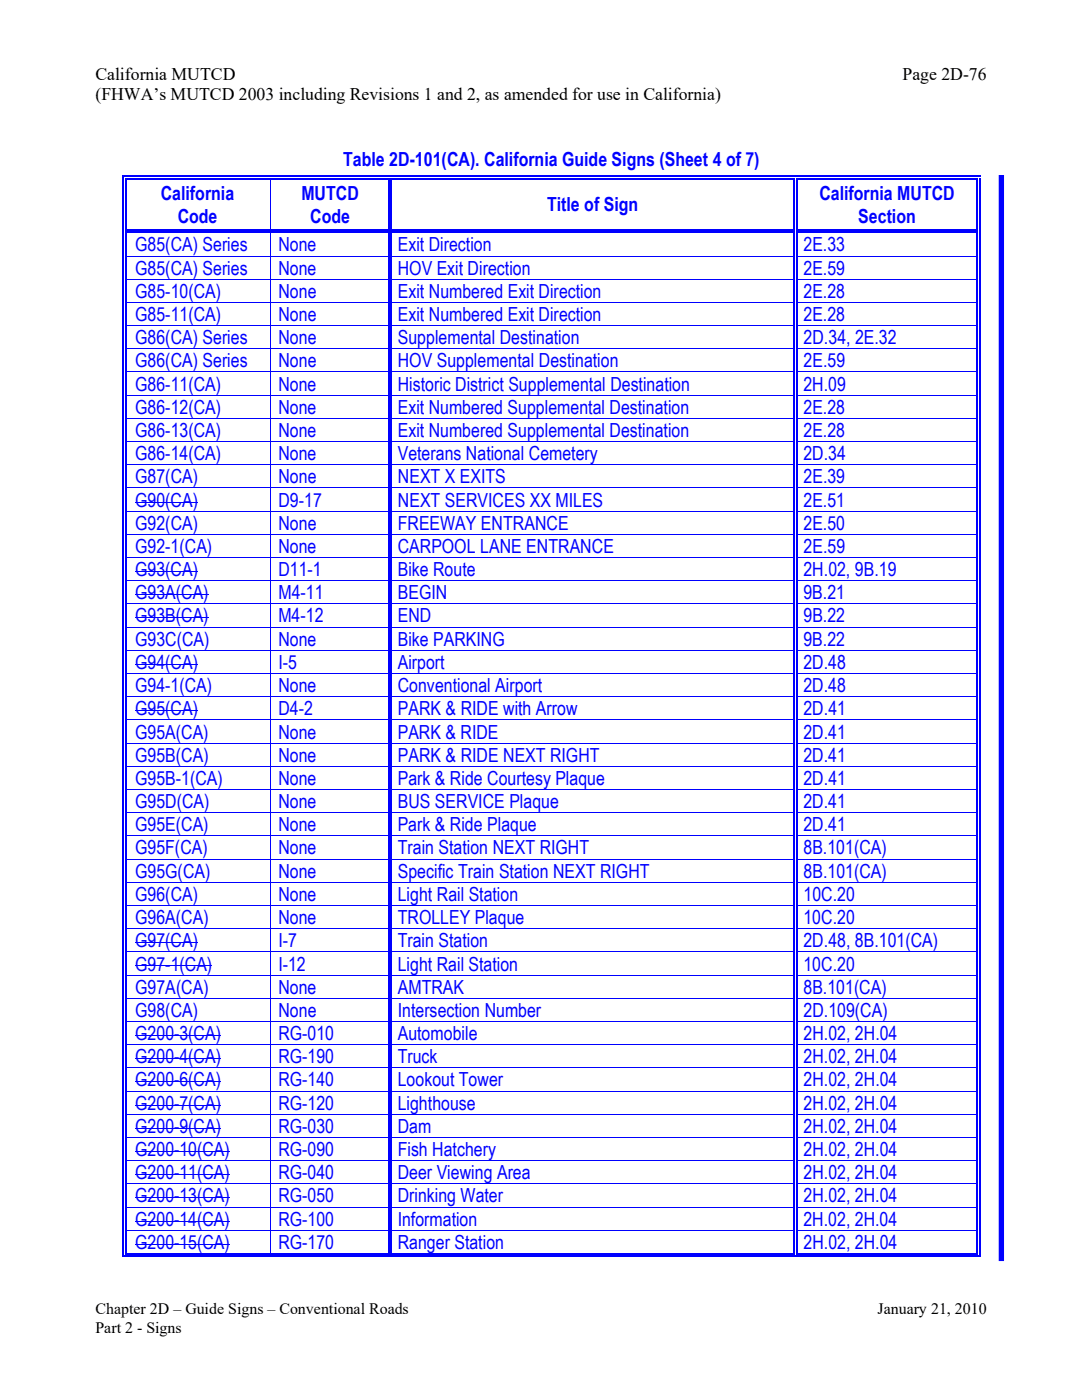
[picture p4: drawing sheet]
<svg xmlns="http://www.w3.org/2000/svg" width="216mm" height="279mm" viewBox="0 0 216 279" stroke-linecap="round" stroke-linejoin="round" font-family="sans-serif">
<defs><g id="words">
<g font-size="3.9" fill="#00f">
<text x="68.5" y="33.1">Table 2D-101(CA). California Guide Signs (Sheet 4 of 7)</text>
<text x="32.1" y="40">California</text>
<text x="60.1" y="40">MUTCD</text>
<text x="163.5" y="40">California MUTCD</text>
<text x="35.5" y="44.4">Code</text>
<text x="61.9" y="44.4">Code</text>
<text x="109.2" y="42.2">Title of Sign</text>
<text x="171.3" y="44.4">Section</text>
<text x="27" y="50.2">G85(CA) Series</text>
<text x="55.6" y="50.2">None</text>
<text x="79.4" y="50.2">Exit Direction</text>
<text x="160.3" y="50.2">2E.33</text>
<text x="27" y="54.8">G85(CA) Series</text>
<text x="27" y="59.4">G85-10(CA)</text>
<text x="55.6" y="54.8">None</text>
<text x="55.6" y="59.4">None</text>
<text x="79.4" y="54.8">HOV Exit Direction</text>
<text x="79.4" y="59.4">Exit Numbered Exit Direction</text>
<text x="160.3" y="54.8">2E.59</text>
<text x="160.3" y="59.4">2E.28</text>
<text x="27" y="64.1">G85-11(CA)</text>
<text x="55.6" y="64.1">None</text>
<text x="79.4" y="64.1">Exit Numbered Exit Direction</text>
<text x="160.3" y="64.1">2E.28</text>
<text x="27" y="68.7">G86(CA) Series</text>
<text x="55.6" y="68.7">None</text>
<text x="79.4" y="68.7">Supplemental Destination</text>
<text x="160.4" y="68.7">2D.34, 2E.32</text>
<text x="27" y="73.3">G86(CA) Series</text>
<text x="27" y="77.9">G86-11(CA)</text>
<text x="55.6" y="77.9">None</text>
<text x="55.6" y="73.3">None</text>
<text x="79.4" y="77.9">Historic District Supplemental Destination</text>
<text x="79.4" y="73.3">HOV Supplemental Destination</text>
<text x="160.3" y="77.9">2H.09</text>
<text x="160.4" y="73.3">2E.59</text>
<text x="27" y="82.6">G86-12(CA)</text>
<text x="55.6" y="82.6">None</text>
<text x="79.4" y="82.6">Exit Numbered Supplemental Destination</text>
<text x="160.3" y="82.6">2E.28</text>
<text x="27" y="87.2">G86-13(CA)</text>
<text x="55.6" y="87.2">None</text>
<text x="79.4" y="87.2">Exit Numbered Supplemental Destination</text>
<text x="160.3" y="87.2">2E.28</text>
<text x="27" y="91.8">G86-14(CA)</text>
<text x="55.6" y="91.8">None</text>
<text x="79.4" y="91.8">Veterans National Cemetery</text>
<text x="160.3" y="91.8">2D.34</text>
<text x="27" y="101.1">G90(CA)</text>
<text x="27" y="96.5">G87(CA)</text>
<text x="55.6" y="101.1">D9-17</text>
<text x="55.6" y="96.5">None</text>
<text x="79.4" y="101.1">NEXT SERVICES XX MILES</text>
<text x="79.4" y="96.5">NEXT X EXITS</text>
<text x="160.3" y="101.1">2E.51</text>
<text x="160.3" y="96.5">2E.39</text>
<text x="27" y="105.7">G92(CA)</text>
<text x="55.6" y="105.7">None</text>
<text x="79.4" y="105.7">FREEWAY ENTRANCE</text>
<text x="160.3" y="105.7">2E.50</text>
<text x="27" y="110.3">G92-1(CA)</text>
<text x="55.6" y="110.3">None</text>
<text x="79.4" y="110.3">CARPOOL LANE ENTRANCE</text>
<text x="160.3" y="110.3">2E.59</text>
<text x="27" y="115">G93(CA)</text>
<text x="27" y="119.6">G93A(CA)</text>
<text x="55.6" y="119.6">M4-11</text>
<text x="55.6" y="115">D11-1</text>
<text x="79.4" y="115">Bike Route</text>
<text x="79.4" y="119.6">BEGIN</text>
<text x="160.3" y="119.6">9B.21</text>
<text x="160.3" y="115">2H.02, 9B.19</text>
<text x="27" y="124.2">G93B(CA)</text>
<text x="55.6" y="124.2">M4-12</text>
<text x="79.4" y="124.2">END</text>
<text x="160.3" y="124.2">9B.22</text>
<text x="27" y="128.9">G93C(CA)</text>
<text x="55.5" y="128.9">None</text>
<text x="79.4" y="128.9">Bike PARKING</text>
<text x="160.3" y="128.9">9B.22</text>
<text x="27" y="133.5">G94(CA)</text>
<text x="55.6" y="133.5">I-5</text>
<text x="79.4" y="133.5">Airport</text>
<text x="160.3" y="133.5">2D.48</text>
<text x="27" y="138.1">G94-1(CA)</text>
<text x="27" y="142.8">G95(CA)</text>
<text x="55.5" y="138.1">None</text>
<text x="55.6" y="142.8">D4-2</text>
<text x="79.4" y="138.1">Conventional Airport</text>
<text x="79.4" y="142.8">PARK &amp; RIDE with Arrow</text>
<text x="160.3" y="138.1">2D.48</text>
<text x="160.3" y="142.8">2D.41</text>
<text x="27" y="147.4">G95A(CA)</text>
<text x="55.5" y="147.4">None</text>
<text x="79.4" y="147.4">PARK &amp; RIDE</text>
<text x="160.3" y="147.4">2D.41</text>
<text x="27" y="152">G95B(CA)</text>
<text x="55.6" y="152">None</text>
<text x="79.4" y="152">PARK &amp; RIDE NEXT RIGHT</text>
<text x="160.3" y="152">2D.41</text>
<text x="27" y="156.6">G95B-1(CA)</text>
<text x="27" y="161.3">G95D(CA)</text>
<text x="55.6" y="161.3">None</text>
<text x="55.6" y="156.6">None</text>
<text x="79.4" y="161.3">BUS SERVICE Plaque</text>
<text x="79.4" y="156.6">Park &amp; Ride Courtesy Plaque</text>
<text x="160.3" y="161.3">2D.41</text>
<text x="160.3" y="156.6">2D.41</text>
<text x="27" y="165.9">G95E(CA)</text>
<text x="55.5" y="165.9">None</text>
<text x="79.4" y="165.9">Park &amp; Ride Plaque</text>
<text x="160.3" y="165.9">2D.41</text>
<text x="27" y="170.5">G95F(CA)</text>
<text x="55.6" y="170.5">None</text>
<text x="79.4" y="170.5">Train Station NEXT RIGHT</text>
<text x="160.3" y="170.5">8B.101(CA)</text>
<text x="27" y="175.2">G95G(CA)</text>
<text x="27" y="179.8">G96(CA)</text>
<text x="55.6" y="179.8">None</text>
<text x="55.6" y="175.2">None</text>
<text x="79.4" y="179.8">Light Rail Station</text>
<text x="79.4" y="175.2">Specific Train Station NEXT RIGHT</text>
<text x="160.3" y="179.8">10C.20</text>
<text x="160.3" y="175.2">8B.101(CA)</text>
<text x="27" y="184.4">G96A(CA)</text>
<text x="55.6" y="184.4">None</text>
<text x="79.4" y="184.4">TROLLEY Plaque</text>
<text x="160.3" y="184.4">10C.20</text>
<text x="27" y="189.1">G97(CA)</text>
<text x="55.6" y="189.1">I-7</text>
<text x="79.4" y="189.1">Train Station</text>
<text x="160.3" y="189.1">2D.48, 8B.101(CA)</text>
<text x="27" y="193.7">G97-1(CA)</text>
<text x="55.6" y="193.7">I-12</text>
<text x="79.4" y="193.7">Light Rail Station</text>
<text x="160.3" y="193.7">10C.20</text>
<text x="27" y="198.3">G97A(CA)</text>
<text x="27" y="202.9">G98(CA)</text>
<text x="55.6" y="198.3">None</text>
<text x="55.6" y="202.9">None</text>
<text x="79.4" y="198.3">AMTRAK</text>
<text x="79.4" y="202.9">Intersection Number</text>
<text x="160.3" y="198.3">8B.101(CA)</text>
<text x="160.3" y="202.9">2D.109(CA)</text>
<text x="27" y="207.6">G200-3(CA)</text>
<text x="55.6" y="207.6">RG-010</text>
<text x="79.4" y="207.6">Automobile</text>
<text x="160.3" y="207.6">2H.02, 2H.04</text>
<text x="27" y="212.2">G200-4(CA)</text>
<text x="55.6" y="212.2">RG-190</text>
<text x="79.4" y="212.2">Truck</text>
<text x="160.3" y="212.2">2H.02, 2H.04</text>
<text x="27" y="216.8">G200-6(CA)</text>
<text x="27" y="221.4">G200-7(CA)</text>
<text x="55.6" y="221.4">RG-120</text>
<text x="55.6" y="216.8">RG-140</text>
<text x="79.4" y="221.4">Lighthouse</text>
<text x="79.4" y="216.8">Lookout Tower</text>
<text x="160.3" y="221.4">2H.02, 2H.04</text>
<text x="160.3" y="216.8">2H.02, 2H.04</text>
<text x="27" y="226.1">G200-9(CA)</text>
<text x="55.6" y="226.1">RG-030</text>
<text x="79.4" y="226.1">Dam</text>
<text x="160.3" y="226.1">2H.02, 2H.04</text>
<text x="27" y="230.7">G200-10(CA)</text>
<text x="55.6" y="230.7">RG-090</text>
<text x="79.4" y="230.7">Fish Hatchery</text>
<text x="160.3" y="230.7">2H.02, 2H.04</text>
<text x="27" y="240">G200-13(CA)</text>
<text x="27" y="235.3">G200-11(CA)</text>
<text x="55.6" y="240">RG-050</text>
<text x="55.6" y="235.3">RG-040</text>
<text x="79.4" y="235.3">Deer Viewing Area</text>
<text x="79.4" y="240">Drinking Water</text>
<text x="160.3" y="240">2H.02, 2H.04</text>
<text x="160.3" y="235.3">2H.02, 2H.04</text>
<text x="27" y="244.6">G200-14(CA)</text>
<text x="55.6" y="244.6">RG-100</text>
<text x="79.4" y="244.6">Information</text>
<text x="160.3" y="244.6">2H.02, 2H.04</text>
<text x="27" y="249.2">G200-15(CA)</text>
<text x="55.6" y="249.2">RG-170</text>
<text x="79.4" y="249.2">Ranger Station</text>
<text x="160.3" y="249.2">2H.02, 2H.04</text>
</g>
<g font-size="3.5">
<text x="19" y="15.9">California MUTCD</text>
<text x="180.1" y="15.9">Page 2D-76</text>
<text x="19" y="20">(FHWA’s MUTCD 2003 including Revisions 1 and 2, as amended for use in California)</text>
</g>
<g font-size="3.2">
<text x="19" y="262.3">Chapter 2D – Guide Signs – Conventional Roads</text>
<text x="175.1" y="262.3">January 21, 2010</text>
<text x="19" y="265.9">Part 2 - Signs</text>
</g>
</g></defs>
<g fill="#00f">
<path d="M24.5 35.1h.2v.8h-.2z"/>
<path d="M24.5 35.1h.8v.2h-.8z"/>
<path d="M25 35.6h.3v.3h-.3z"/>
<path d="M25 35.6h.3v.2h-.3z"/>
<path d="M25.3 35.1h.7v.2h-.7z"/>
<path d="M25.3 35.6h.7v.2h-.7z"/>
</g>
<path d="M26 35.2h27.9M26 35.7h27.9" fill="none" stroke="#00f" stroke-width=".25"/>
<g fill="#00f">
<path d="M53.9 35.8l.2 .1z"/>
<path d="M53.9 35.1h.8v.2h-.8z"/>
<path d="M53.9 35.6h.8v.2h-.8z"/>
</g>
<path d="M54.7 35.2h22.7M54.7 35.7h22.7" fill="none" stroke="#00f" stroke-width=".25"/>
<g fill="#00f">
<path d="M77.9 35.8l.3 .1z"/>
<path d="M77.4 35.8l.3 .1z"/>
<path d="M77.4 35.1h.8v.2h-.8z"/>
<path d="M77.4 35.6h.3v.2h-.3z"/>
<path d="M77.9 35.6h.3v.2h-.3z"/>
</g>
<path d="M78.2 35.2h80.2M78.2 35.7h80.2" fill="none" stroke="#00f" stroke-width=".25"/>
<g fill="#00f">
<path d="M158.9 35.8l.2 .1z"/>
<path d="M158.4 35.8l.2 .1z"/>
<path d="M158.4 35.1h.7v.2h-.7z"/>
<path d="M158.4 35.6h.2v.2h-.2z"/>
<path d="M158.9 35.6h.2v.2h-.2z"/>
</g>
<path d="M159.1 35.2h35.8M159.1 35.7h35.8" fill="none" stroke="#00f" stroke-width=".25"/>
<g fill="#00f">
<path d="M195.4 35.8l.2 .1z"/>
<path d="M194.9 35.8l.2 .1z"/>
<path d="M194.9 35.1h.7v.2h-.7z"/>
<path d="M194.9 35.6h.2v.2h-.2z"/>
<path d="M195.4 35.6h.2v.2h-.2z"/>
</g>
<path d="M24.6 35.9v9.9M25.1 35.9v9.9M77.5 35.9v9.9M78 35.9v9.9M158.5 35.9v9.9M159 35.9v9.9M195 35.9v9.9M195.5 35.9v9.9" fill="none" stroke="#00f" stroke-width=".25"/>
<path d="M54 35.9v9.9" fill="none" stroke="#00f" stroke-width=".2"/>
<g fill="#00f">
<path d="M25 46.5l.3 .1z"/>
<path d="M24.5 45.8h.2v.8h-.2z"/>
<path d="M25 45.8h.3v.2h-.3z"/>
<path d="M25 46.3h.3v.2h-.3z"/>
</g>
<path d="M25.3 45.9h28.6M25.3 46.4h28.6" fill="none" stroke="#00f" stroke-width=".25"/>
<g fill="#00f">
<path d="M53.9 46.5l.2 .1z"/>
<path d="M53.9 45.8h.8v.2h-.8z"/>
<path d="M53.9 46.3h.8v.2h-.8z"/>
</g>
<path d="M54.7 45.9h22.7M54.7 46.4h22.7" fill="none" stroke="#00f" stroke-width=".25"/>
<g fill="#00f">
<path d="M77.9 46.5l.3 .1z"/>
<path d="M77.4 46.5l.3 .1z"/>
<path d="M77.4 45.8h.3v.2h-.3z"/>
<path d="M77.4 46.3h.3v.2h-.3z"/>
<path d="M77.9 45.8h.3v.2h-.3z"/>
<path d="M77.9 46.3h.3v.2h-.3z"/>
</g>
<path d="M78.2 45.9h80.2M78.2 46.4h80.2" fill="none" stroke="#00f" stroke-width=".25"/>
<g fill="#00f">
<path d="M158.9 46.5l.2 .1z"/>
<path d="M158.4 46.5l.2 .1z"/>
<path d="M158.4 45.8h.2v.2h-.2z"/>
<path d="M158.4 46.3h.2v.2h-.2z"/>
<path d="M158.9 45.8h.2v.2h-.2z"/>
<path d="M158.9 46.3h.2v.2h-.2z"/>
</g>
<path d="M159.1 45.9h35.8M159.1 46.4h35.8" fill="none" stroke="#00f" stroke-width=".25"/>
<g fill="#00f">
<path d="M195.4 46.5l.2 .1z"/>
<path d="M194.9 46.5l.2 .1z"/>
<path d="M194.9 45.8h.2v.2h-.2z"/>
<path d="M194.9 46.3h.2v.2h-.2z"/>
<path d="M195.4 45.8h.2v.7h-.2z"/>
</g>
<path d="M24.6 46.6v4.4M25.1 46.6v4.4M77.5 46.6v4.4M78 46.6v4.4M158.5 46.6v4.4M159 46.6v4.4M195 46.6v4.4M195.5 46.6v4.4" fill="none" stroke="#00f" stroke-width=".25"/>
<path d="M54 46.6v4.4" fill="none" stroke="#00f" stroke-width=".2"/>
<g fill="#00f">
<path d="M25 51h.3v.2h-.3z"/>
<path d="M24.5 51h.2v.2h-.2z"/>
</g>
<path d="M25.3 51.1h52.1" fill="none" stroke="#00f" stroke-width=".2"/>
<g fill="#00f">
<path d="M77.9 51h.3v.2h-.3z"/>
<path d="M77.4 51h.3v.2h-.3z"/>
</g>
<path d="M78.2 51.1h80.2" fill="none" stroke="#00f" stroke-width=".2"/>
<g fill="#00f">
<path d="M158.9 51h.2v.2h-.2z"/>
<path d="M158.4 51h.2v.2h-.2z"/>
</g>
<path d="M159.1 51.1h35.8" fill="none" stroke="#00f" stroke-width=".2"/>
<g fill="#00f">
<path d="M195.4 51h.2v.2h-.2z"/>
<path d="M194.9 51h.2v.2h-.2z"/>
</g>
<path d="M24.6 51.2v4.4M25.1 51.2v4.4M77.5 51.2v4.4M78 51.2v4.4M158.5 51.2v4.4M159 51.2v4.4M195 51.2v4.4M195.5 51.2v4.4" fill="none" stroke="#00f" stroke-width=".25"/>
<path d="M54 51.2v4.4" fill="none" stroke="#00f" stroke-width=".2"/>
<g fill="#00f">
<path d="M25 55.6h.3v.2h-.3z"/>
<path d="M24.5 55.6h.2v.2h-.2z"/>
</g>
<path d="M25.3 55.7h52.1" fill="none" stroke="#00f" stroke-width=".2"/>
<g fill="#00f">
<path d="M77.9 55.6h.3v.2h-.3z"/>
<path d="M77.4 55.6h.3v.2h-.3z"/>
</g>
<path d="M78.2 55.7h80.2" fill="none" stroke="#00f" stroke-width=".2"/>
<g fill="#00f">
<path d="M158.9 55.6h.2v.2h-.2z"/>
<path d="M158.4 55.6h.2v.2h-.2z"/>
</g>
<path d="M159.1 55.7h35.8" fill="none" stroke="#00f" stroke-width=".2"/>
<g fill="#00f">
<path d="M195.4 55.6h.2v.2h-.2z"/>
<path d="M194.9 55.6h.2v.2h-.2z"/>
</g>
<path d="M24.6 55.8v4.5M25.1 55.8v4.5M77.5 55.8v4.5M78 55.8v4.5M158.5 55.8v4.5M159 55.8v4.5M195 55.8v4.5M195.5 55.8v4.5" fill="none" stroke="#00f" stroke-width=".25"/>
<path d="M54 55.8v4.5" fill="none" stroke="#00f" stroke-width=".2"/>
<g fill="#00f">
<path d="M25 60.3h.3v.1h-.3z"/>
<path d="M24.5 60.3h.2v.1h-.2z"/>
</g>
<path d="M25.3 60.3h52.1" fill="none" stroke="#00f" stroke-width=".2"/>
<g fill="#00f">
<path d="M77.9 60.3h.3v.1h-.3z"/>
<path d="M77.4 60.3h.3v.1h-.3z"/>
</g>
<path d="M78.2 60.3h80.2" fill="none" stroke="#00f" stroke-width=".2"/>
<g fill="#00f">
<path d="M158.9 60.3h.2v.1h-.2z"/>
<path d="M158.4 60.3h.2v.1h-.2z"/>
</g>
<path d="M159.1 60.3h35.8" fill="none" stroke="#00f" stroke-width=".2"/>
<g fill="#00f">
<path d="M195.4 60.3h.2v.1h-.2z"/>
<path d="M194.9 60.3h.2v.1h-.2z"/>
</g>
<path d="M24.6 60.4v4.5M25.1 60.4v4.5M77.5 60.4v4.5M78 60.4v4.5M158.5 60.4v4.5M159 60.4v4.5M195 60.4v4.5M195.5 60.4v4.5" fill="none" stroke="#00f" stroke-width=".25"/>
<path d="M54 60.4v4.5" fill="none" stroke="#00f" stroke-width=".2"/>
<g fill="#00f">
<path d="M25 64.9h.3v.2h-.3z"/>
<path d="M24.5 64.9h.2v.2h-.2z"/>
</g>
<path d="M25.3 65h52.1" fill="none" stroke="#00f" stroke-width=".2"/>
<g fill="#00f">
<path d="M77.9 64.9h.3v.2h-.3z"/>
<path d="M77.4 64.9h.3v.2h-.3z"/>
</g>
<path d="M78.2 65h80.2" fill="none" stroke="#00f" stroke-width=".2"/>
<g fill="#00f">
<path d="M158.9 64.9h.2v.2h-.2z"/>
<path d="M158.4 64.9h.2v.2h-.2z"/>
</g>
<path d="M159.1 65h35.8" fill="none" stroke="#00f" stroke-width=".2"/>
<g fill="#00f">
<path d="M195.4 64.9h.2v.2h-.2z"/>
<path d="M194.9 64.9h.2v.2h-.2z"/>
</g>
<path d="M24.6 65.1v4.4M25.1 65.1v4.4M77.5 65.1v4.4M78 65.1v4.4M158.5 65.1v4.4M159 65.1v4.4M195 65.1v4.4M195.5 65.1v4.4" fill="none" stroke="#00f" stroke-width=".25"/>
<path d="M54 65.1v4.4" fill="none" stroke="#00f" stroke-width=".2"/>
<g fill="#00f">
<path d="M25 69.5h.3v.2h-.3z"/>
<path d="M24.5 69.5h.2v.2h-.2z"/>
</g>
<path d="M25.3 69.6h52.1" fill="none" stroke="#00f" stroke-width=".2"/>
<g fill="#00f">
<path d="M77.9 69.5h.3v.2h-.3z"/>
<path d="M77.4 69.5h.3v.2h-.3z"/>
</g>
<path d="M78.2 69.6h80.2" fill="none" stroke="#00f" stroke-width=".2"/>
<g fill="#00f">
<path d="M158.9 69.5h.2v.2h-.2z"/>
<path d="M158.4 69.5h.2v.2h-.2z"/>
</g>
<path d="M159.1 69.6h35.8" fill="none" stroke="#00f" stroke-width=".2"/>
<g fill="#00f">
<path d="M195.4 69.5h.2v.2h-.2z"/>
<path d="M194.9 69.5h.2v.2h-.2z"/>
</g>
<path d="M24.6 69.7v4.4M25.1 69.7v4.4M77.5 69.7v4.4M78 69.7v4.4M158.5 69.7v4.4M159 69.7v4.4M195 69.7v4.4M195.5 69.7v4.4" fill="none" stroke="#00f" stroke-width=".25"/>
<path d="M54 69.7v4.4" fill="none" stroke="#00f" stroke-width=".2"/>
<g fill="#00f">
<path d="M25 74.1h.3v.2h-.3z"/>
<path d="M24.5 74.1h.2v.2h-.2z"/>
</g>
<path d="M25.3 74.2h52.1" fill="none" stroke="#00f" stroke-width=".2"/>
<g fill="#00f">
<path d="M77.9 74.1h.3v.2h-.3z"/>
<path d="M77.4 74.1h.3v.2h-.3z"/>
</g>
<path d="M78.2 74.2h80.2" fill="none" stroke="#00f" stroke-width=".2"/>
<g fill="#00f">
<path d="M158.9 74.1h.2v.2h-.2z"/>
<path d="M158.4 74.1h.2v.2h-.2z"/>
</g>
<path d="M159.1 74.2h35.8" fill="none" stroke="#00f" stroke-width=".2"/>
<g fill="#00f">
<path d="M195.4 74.1h.2v.2h-.2z"/>
<path d="M194.9 74.1h.2v.2h-.2z"/>
</g>
<path d="M24.6 74.3v4.5M25.1 74.3v4.5M77.5 74.3v4.5M78 74.3v4.5M158.5 74.3v4.5M159 74.3v4.5M195 74.3v4.5M195.5 74.3v4.5" fill="none" stroke="#00f" stroke-width=".25"/>
<path d="M54 74.3v4.5" fill="none" stroke="#00f" stroke-width=".2"/>
<g fill="#00f">
<path d="M25 78.8h.3v.2h-.3z"/>
<path d="M24.5 78.8h.2v.2h-.2z"/>
</g>
<path d="M25.3 78.9h52.1" fill="none" stroke="#00f" stroke-width=".2"/>
<g fill="#00f">
<path d="M77.9 78.8h.3v.2h-.3z"/>
<path d="M77.4 78.8h.3v.2h-.3z"/>
</g>
<path d="M78.2 78.9h80.2" fill="none" stroke="#00f" stroke-width=".2"/>
<g fill="#00f">
<path d="M158.9 78.8h.2v.2h-.2z"/>
<path d="M158.4 78.8h.2v.2h-.2z"/>
</g>
<path d="M159.1 78.9h35.8" fill="none" stroke="#00f" stroke-width=".2"/>
<g fill="#00f">
<path d="M195.4 78.8h.2v.2h-.2z"/>
<path d="M194.9 78.8h.2v.2h-.2z"/>
</g>
<path d="M24.6 79v4.4M25.1 79v4.4M77.5 79v4.4M78 79v4.4M158.5 79v4.4M159 79v4.4M195 79v4.4M195.5 79v4.4" fill="none" stroke="#00f" stroke-width=".25"/>
<path d="M54 79v4.4" fill="none" stroke="#00f" stroke-width=".2"/>
<g fill="#00f">
<path d="M25 83.4h.3v.2h-.3z"/>
<path d="M24.5 83.4h.2v.2h-.2z"/>
</g>
<path d="M25.3 83.5h52.1" fill="none" stroke="#00f" stroke-width=".2"/>
<g fill="#00f">
<path d="M77.9 83.4h.3v.2h-.3z"/>
<path d="M77.4 83.4h.3v.2h-.3z"/>
</g>
<path d="M78.2 83.5h80.2" fill="none" stroke="#00f" stroke-width=".2"/>
<g fill="#00f">
<path d="M158.9 83.4h.2v.2h-.2z"/>
<path d="M158.4 83.4h.2v.2h-.2z"/>
</g>
<path d="M159.1 83.5h35.8" fill="none" stroke="#00f" stroke-width=".2"/>
<g fill="#00f">
<path d="M195.4 83.4h.2v.2h-.2z"/>
<path d="M194.9 83.4h.2v.2h-.2z"/>
</g>
<path d="M24.6 83.6v4.5M25.1 83.6v4.5M77.5 83.6v4.5M78 83.6v4.5M158.5 83.6v4.5M159 83.6v4.5M195 83.6v4.5M195.5 83.6v4.5" fill="none" stroke="#00f" stroke-width=".25"/>
<path d="M54 83.6v4.5" fill="none" stroke="#00f" stroke-width=".2"/>
<g fill="#00f">
<path d="M25 88.1h.3v.1h-.3z"/>
<path d="M24.5 88.1h.2v.1h-.2z"/>
</g>
<path d="M25.3 88.1h52.1" fill="none" stroke="#00f" stroke-width=".2"/>
<g fill="#00f">
<path d="M77.9 88.1h.3v.1h-.3z"/>
<path d="M77.4 88.1h.3v.1h-.3z"/>
</g>
<path d="M78.2 88.1h80.2" fill="none" stroke="#00f" stroke-width=".2"/>
<g fill="#00f">
<path d="M158.9 88.1h.2v.1h-.2z"/>
<path d="M158.4 88.1h.2v.1h-.2z"/>
</g>
<path d="M159.1 88.1h35.8" fill="none" stroke="#00f" stroke-width=".2"/>
<g fill="#00f">
<path d="M195.4 88.1h.2v.1h-.2z"/>
<path d="M194.9 88.1h.2v.1h-.2z"/>
</g>
<path d="M24.6 88.2v4.5M25.1 88.2v4.5M77.5 88.2v4.5M78 88.2v4.5M158.5 88.2v4.5M159 88.2v4.5M195 88.2v4.5M195.5 88.2v4.5" fill="none" stroke="#00f" stroke-width=".25"/>
<path d="M54 88.2v4.5" fill="none" stroke="#00f" stroke-width=".2"/>
<g fill="#00f">
<path d="M25 92.7h.3v.1h-.3z"/>
<path d="M24.5 92.7h.2v.1h-.2z"/>
</g>
<path d="M25.3 92.8h52.1" fill="none" stroke="#00f" stroke-width=".2"/>
<g fill="#00f">
<path d="M77.9 92.7h.3v.1h-.3z"/>
<path d="M77.4 92.7h.3v.1h-.3z"/>
</g>
<path d="M78.2 92.8h80.2" fill="none" stroke="#00f" stroke-width=".2"/>
<g fill="#00f">
<path d="M158.9 92.7h.2v.1h-.2z"/>
<path d="M158.4 92.7h.2v.1h-.2z"/>
</g>
<path d="M159.1 92.8h35.8" fill="none" stroke="#00f" stroke-width=".2"/>
<g fill="#00f">
<path d="M195.4 92.7h.2v.1h-.2z"/>
<path d="M194.9 92.7h.2v.1h-.2z"/>
</g>
<path d="M24.6 92.8v4.5M25.1 92.8v4.5M77.5 92.8v4.5M78 92.8v4.5M158.5 92.8v4.5M159 92.8v4.5M195 92.8v4.5M195.5 92.8v4.5" fill="none" stroke="#00f" stroke-width=".25"/>
<path d="M54 92.8v4.5M27 100.2h12.5" fill="none" stroke="#00f" stroke-width=".2"/>
<g fill="#00f">
<path d="M25 97.3h.3v.2h-.3z"/>
<path d="M24.5 97.3h.2v.2h-.2z"/>
</g>
<path d="M25.3 97.4h52.1" fill="none" stroke="#00f" stroke-width=".2"/>
<g fill="#00f">
<path d="M77.9 97.3h.3v.2h-.3z"/>
<path d="M77.4 97.3h.3v.2h-.3z"/>
</g>
<path d="M78.2 97.4h80.2" fill="none" stroke="#00f" stroke-width=".2"/>
<g fill="#00f">
<path d="M158.9 97.3h.2v.2h-.2z"/>
<path d="M158.4 97.3h.2v.2h-.2z"/>
</g>
<path d="M159.1 97.4h35.8" fill="none" stroke="#00f" stroke-width=".2"/>
<g fill="#00f">
<path d="M195.4 97.3h.2v.2h-.2z"/>
<path d="M194.9 97.3h.2v.2h-.2z"/>
</g>
<path d="M24.6 97.5v4.4M25.1 97.5v4.4M77.5 97.5v4.4M78 97.5v4.4M158.5 97.5v4.4M159 97.5v4.4M195 97.5v4.4M195.5 97.5v4.4" fill="none" stroke="#00f" stroke-width=".25"/>
<path d="M54 97.5v4.4" fill="none" stroke="#00f" stroke-width=".2"/>
<g fill="#00f">
<path d="M25 101.9h.3v.2h-.3z"/>
<path d="M24.5 101.9h.2v.2h-.2z"/>
</g>
<path d="M25.3 102h52.1" fill="none" stroke="#00f" stroke-width=".2"/>
<g fill="#00f">
<path d="M77.9 101.9h.3v.2h-.3z"/>
<path d="M77.4 101.9h.3v.2h-.3z"/>
</g>
<path d="M78.2 102h80.2" fill="none" stroke="#00f" stroke-width=".2"/>
<g fill="#00f">
<path d="M158.9 101.9h.2v.2h-.2z"/>
<path d="M158.4 101.9h.2v.2h-.2z"/>
</g>
<path d="M159.1 102h35.8" fill="none" stroke="#00f" stroke-width=".2"/>
<g fill="#00f">
<path d="M195.4 101.9h.2v.2h-.2z"/>
<path d="M194.9 101.9h.2v.2h-.2z"/>
</g>
<path d="M24.6 102.1v4.5M25.1 102.1v4.5M77.5 102.1v4.5M78 102.1v4.5M158.5 102.1v4.5M159 102.1v4.5M195 102.1v4.5M195.5 102.1v4.5" fill="none" stroke="#00f" stroke-width=".25"/>
<path d="M54 102.1v4.5" fill="none" stroke="#00f" stroke-width=".2"/>
<g fill="#00f">
<path d="M25 106.6h.3v.1h-.3z"/>
<path d="M24.5 106.6h.2v.1h-.2z"/>
</g>
<path d="M25.3 106.6h52.1" fill="none" stroke="#00f" stroke-width=".2"/>
<g fill="#00f">
<path d="M77.9 106.6h.3v.1h-.3z"/>
<path d="M77.4 106.6h.3v.1h-.3z"/>
</g>
<path d="M78.2 106.6h80.2" fill="none" stroke="#00f" stroke-width=".2"/>
<g fill="#00f">
<path d="M158.9 106.6h.2v.1h-.2z"/>
<path d="M158.4 106.6h.2v.1h-.2z"/>
</g>
<path d="M159.1 106.6h35.8" fill="none" stroke="#00f" stroke-width=".2"/>
<g fill="#00f">
<path d="M195.4 106.6h.2v.1h-.2z"/>
<path d="M194.9 106.6h.2v.1h-.2z"/>
</g>
<path d="M24.6 106.7v4.5M25.1 106.7v4.5M77.5 106.7v4.5M78 106.7v4.5M158.5 106.7v4.5M159 106.7v4.5M195 106.7v4.5M195.5 106.7v4.5" fill="none" stroke="#00f" stroke-width=".25"/>
<path d="M27 114.1h12.5M54 106.7v4.5" fill="none" stroke="#00f" stroke-width=".2"/>
<g fill="#00f">
<path d="M25 111.2h.3v.2h-.3z"/>
<path d="M24.5 111.2h.2v.2h-.2z"/>
</g>
<path d="M25.3 111.3h52.1" fill="none" stroke="#00f" stroke-width=".2"/>
<g fill="#00f">
<path d="M77.9 111.2h.3v.2h-.3z"/>
<path d="M77.4 111.2h.3v.2h-.3z"/>
</g>
<path d="M78.2 111.3h80.2" fill="none" stroke="#00f" stroke-width=".2"/>
<g fill="#00f">
<path d="M158.9 111.2h.2v.2h-.2z"/>
<path d="M158.4 111.2h.2v.2h-.2z"/>
</g>
<path d="M159.1 111.3h35.8" fill="none" stroke="#00f" stroke-width=".2"/>
<g fill="#00f">
<path d="M195.4 111.2h.2v.2h-.2z"/>
<path d="M194.9 111.2h.2v.2h-.2z"/>
</g>
<path d="M24.6 111.4v4.4M25.1 111.4v4.4M77.5 111.4v4.4M78 111.4v4.4M158.5 111.4v4.4M159 111.4v4.4M195 111.4v4.4M195.5 111.4v4.4" fill="none" stroke="#00f" stroke-width=".25"/>
<path d="M27 118.7h14.6M54 111.4v4.4" fill="none" stroke="#00f" stroke-width=".2"/>
<g fill="#00f">
<path d="M25 115.8h.3v.2h-.3z"/>
<path d="M24.5 115.8h.2v.2h-.2z"/>
</g>
<path d="M25.3 115.9h52.1" fill="none" stroke="#00f" stroke-width=".2"/>
<g fill="#00f">
<path d="M77.9 115.8h.3v.2h-.3z"/>
<path d="M77.4 115.8h.3v.2h-.3z"/>
</g>
<path d="M78.2 115.9h80.2" fill="none" stroke="#00f" stroke-width=".2"/>
<g fill="#00f">
<path d="M158.9 115.8h.2v.2h-.2z"/>
<path d="M158.4 115.8h.2v.2h-.2z"/>
</g>
<path d="M159.1 115.9h35.8" fill="none" stroke="#00f" stroke-width=".2"/>
<g fill="#00f">
<path d="M195.4 115.8h.2v.2h-.2z"/>
<path d="M194.9 115.8h.2v.2h-.2z"/>
</g>
<path d="M24.6 116v4.4M25.1 116v4.4M77.5 116v4.4M78 116v4.4M158.5 116v4.4M159 116v4.4M195 116v4.4M195.5 116v4.4" fill="none" stroke="#00f" stroke-width=".25"/>
<path d="M54 116v4.4M27 123.3h14.6" fill="none" stroke="#00f" stroke-width=".2"/>
<g fill="#00f">
<path d="M25 120.4h.3v.2h-.3z"/>
<path d="M24.5 120.4h.2v.2h-.2z"/>
</g>
<path d="M25.3 120.5h52.1" fill="none" stroke="#00f" stroke-width=".2"/>
<g fill="#00f">
<path d="M77.9 120.4h.3v.2h-.3z"/>
<path d="M77.4 120.4h.3v.2h-.3z"/>
</g>
<path d="M78.2 120.5h80.2" fill="none" stroke="#00f" stroke-width=".2"/>
<g fill="#00f">
<path d="M158.9 120.4h.2v.2h-.2z"/>
<path d="M158.4 120.4h.2v.2h-.2z"/>
</g>
<path d="M159.1 120.5h35.8" fill="none" stroke="#00f" stroke-width=".2"/>
<g fill="#00f">
<path d="M195.4 120.4h.2v.2h-.2z"/>
<path d="M194.9 120.4h.2v.2h-.2z"/>
</g>
<path d="M24.6 120.6v4.5M25.1 120.6v4.5M77.5 120.6v4.5M78 120.6v4.5M158.5 120.6v4.5M159 120.6v4.5M195 120.6v4.5M195.5 120.6v4.5" fill="none" stroke="#00f" stroke-width=".25"/>
<path d="M54 120.6v4.5" fill="none" stroke="#00f" stroke-width=".2"/>
<g fill="#00f">
<path d="M25 125.1h.3v.1h-.3z"/>
<path d="M24.5 125.1h.2v.1h-.2z"/>
</g>
<path d="M25.3 125.2h52.1" fill="none" stroke="#00f" stroke-width=".2"/>
<g fill="#00f">
<path d="M77.9 125.1h.3v.1h-.3z"/>
<path d="M77.4 125.1h.3v.1h-.3z"/>
</g>
<path d="M78.2 125.2h80.2" fill="none" stroke="#00f" stroke-width=".2"/>
<g fill="#00f">
<path d="M158.9 125.1h.2v.1h-.2z"/>
<path d="M158.4 125.1h.2v.1h-.2z"/>
</g>
<path d="M159.1 125.2h35.8" fill="none" stroke="#00f" stroke-width=".2"/>
<g fill="#00f">
<path d="M195.4 125.1h.2v.1h-.2z"/>
<path d="M194.9 125.1h.2v.1h-.2z"/>
</g>
<path d="M24.6 125.2v4.5M25.1 125.2v4.5M77.5 125.2v4.5M78 125.2v4.5M158.5 125.2v4.5M159 125.2v4.5M195 125.2v4.5M195.5 125.2v4.5" fill="none" stroke="#00f" stroke-width=".25"/>
<path d="M27 132.6h12.5M54 125.2v4.5" fill="none" stroke="#00f" stroke-width=".2"/>
<g fill="#00f">
<path d="M25 129.7h.3v.2h-.3z"/>
<path d="M24.5 129.7h.2v.2h-.2z"/>
</g>
<path d="M25.3 129.8h52.1" fill="none" stroke="#00f" stroke-width=".2"/>
<g fill="#00f">
<path d="M77.9 129.7h.3v.2h-.3z"/>
<path d="M77.4 129.7h.3v.2h-.3z"/>
</g>
<path d="M78.2 129.8h80.2" fill="none" stroke="#00f" stroke-width=".2"/>
<g fill="#00f">
<path d="M158.9 129.7h.2v.2h-.2z"/>
<path d="M158.4 129.7h.2v.2h-.2z"/>
</g>
<path d="M159.1 129.8h35.8" fill="none" stroke="#00f" stroke-width=".2"/>
<g fill="#00f">
<path d="M195.4 129.7h.2v.2h-.2z"/>
<path d="M194.9 129.7h.2v.2h-.2z"/>
</g>
<path d="M24.6 129.9v4.4M25.1 129.9v4.4M77.5 129.9v4.4M78 129.9v4.4M158.5 129.9v4.4M159 129.9v4.4M195 129.9v4.4M195.5 129.9v4.4" fill="none" stroke="#00f" stroke-width=".25"/>
<path d="M54 129.9v4.4" fill="none" stroke="#00f" stroke-width=".2"/>
<g fill="#00f">
<path d="M25 134.3h.3v.2h-.3z"/>
<path d="M24.5 134.3h.2v.2h-.2z"/>
</g>
<path d="M25.3 134.4h52.1" fill="none" stroke="#00f" stroke-width=".2"/>
<g fill="#00f">
<path d="M77.9 134.3h.3v.2h-.3z"/>
<path d="M77.4 134.3h.3v.2h-.3z"/>
</g>
<path d="M78.2 134.4h80.2" fill="none" stroke="#00f" stroke-width=".2"/>
<g fill="#00f">
<path d="M158.9 134.3h.2v.2h-.2z"/>
<path d="M158.4 134.3h.2v.2h-.2z"/>
</g>
<path d="M159.1 134.4h35.8" fill="none" stroke="#00f" stroke-width=".2"/>
<g fill="#00f">
<path d="M195.4 134.3h.2v.2h-.2z"/>
<path d="M194.9 134.3h.2v.2h-.2z"/>
</g>
<path d="M24.6 134.5v4.5M25.1 134.5v4.5M77.5 134.5v4.5M78 134.5v4.5M158.5 134.5v4.5M159 134.5v4.5M195 134.5v4.5M195.5 134.5v4.5" fill="none" stroke="#00f" stroke-width=".25"/>
<path d="M54 134.5v4.5M27 141.8h12.5" fill="none" stroke="#00f" stroke-width=".2"/>
<g fill="#00f">
<path d="M25 139h.3v.1h-.3z"/>
<path d="M24.5 139h.2v.1h-.2z"/>
</g>
<path d="M25.3 139h52.1" fill="none" stroke="#00f" stroke-width=".2"/>
<g fill="#00f">
<path d="M77.9 139h.3v.1h-.3z"/>
<path d="M77.4 139h.3v.1h-.3z"/>
</g>
<path d="M78.2 139h80.2" fill="none" stroke="#00f" stroke-width=".2"/>
<g fill="#00f">
<path d="M158.9 139h.2v.1h-.2z"/>
<path d="M158.4 139h.2v.1h-.2z"/>
</g>
<path d="M159.1 139h35.8" fill="none" stroke="#00f" stroke-width=".2"/>
<g fill="#00f">
<path d="M195.4 139h.2v.1h-.2z"/>
<path d="M194.9 139h.2v.1h-.2z"/>
</g>
<path d="M24.6 139.1v4.5M25.1 139.1v4.5M77.5 139.1v4.5M78 139.1v4.5M158.5 139.1v4.5M159 139.1v4.5M195 139.1v4.5M195.5 139.1v4.5" fill="none" stroke="#00f" stroke-width=".25"/>
<path d="M54 139.1v4.5" fill="none" stroke="#00f" stroke-width=".2"/>
<g fill="#00f">
<path d="M25 143.6h.3v.2h-.3z"/>
<path d="M24.5 143.6h.2v.2h-.2z"/>
</g>
<path d="M25.3 143.7h52.1" fill="none" stroke="#00f" stroke-width=".2"/>
<g fill="#00f">
<path d="M77.9 143.6h.3v.2h-.3z"/>
<path d="M77.4 143.6h.3v.2h-.3z"/>
</g>
<path d="M78.2 143.7h80.2" fill="none" stroke="#00f" stroke-width=".2"/>
<g fill="#00f">
<path d="M158.9 143.6h.2v.2h-.2z"/>
<path d="M158.4 143.6h.2v.2h-.2z"/>
</g>
<path d="M159.1 143.7h35.8" fill="none" stroke="#00f" stroke-width=".2"/>
<g fill="#00f">
<path d="M195.4 143.6h.2v.2h-.2z"/>
<path d="M194.9 143.6h.2v.2h-.2z"/>
</g>
<path d="M24.6 143.8v4.4M25.1 143.8v4.4M77.5 143.8v4.4M78 143.8v4.4M158.5 143.8v4.4M159 143.8v4.4M195 143.8v4.4M195.5 143.8v4.4" fill="none" stroke="#00f" stroke-width=".25"/>
<path d="M54 143.8v4.4" fill="none" stroke="#00f" stroke-width=".2"/>
<g fill="#00f">
<path d="M25 148.2h.3v.2h-.3z"/>
<path d="M24.5 148.2h.2v.2h-.2z"/>
</g>
<path d="M25.3 148.3h52.1" fill="none" stroke="#00f" stroke-width=".2"/>
<g fill="#00f">
<path d="M77.9 148.2h.3v.2h-.3z"/>
<path d="M77.4 148.2h.3v.2h-.3z"/>
</g>
<path d="M78.2 148.3h80.2" fill="none" stroke="#00f" stroke-width=".2"/>
<g fill="#00f">
<path d="M158.9 148.2h.2v.2h-.2z"/>
<path d="M158.4 148.2h.2v.2h-.2z"/>
</g>
<path d="M159.1 148.3h35.8" fill="none" stroke="#00f" stroke-width=".2"/>
<g fill="#00f">
<path d="M195.4 148.2h.2v.2h-.2z"/>
<path d="M194.9 148.2h.2v.2h-.2z"/>
</g>
<path d="M24.6 148.4v4.4M25.1 148.4v4.4M77.5 148.4v4.4M78 148.4v4.4M158.5 148.4v4.4M159 148.4v4.4M195 148.4v4.4M195.5 148.4v4.4" fill="none" stroke="#00f" stroke-width=".25"/>
<path d="M54 148.4v4.4" fill="none" stroke="#00f" stroke-width=".2"/>
<g fill="#00f">
<path d="M25 152.8h.3v.2h-.3z"/>
<path d="M24.5 152.8h.2v.2h-.2z"/>
</g>
<path d="M25.3 152.9h52.1" fill="none" stroke="#00f" stroke-width=".2"/>
<g fill="#00f">
<path d="M77.9 152.8h.3v.2h-.3z"/>
<path d="M77.4 152.8h.3v.2h-.3z"/>
</g>
<path d="M78.2 152.9h80.2" fill="none" stroke="#00f" stroke-width=".2"/>
<g fill="#00f">
<path d="M158.9 152.8h.2v.2h-.2z"/>
<path d="M158.4 152.8h.2v.2h-.2z"/>
</g>
<path d="M159.1 152.9h35.8" fill="none" stroke="#00f" stroke-width=".2"/>
<g fill="#00f">
<path d="M195.4 152.8h.2v.2h-.2z"/>
<path d="M194.9 152.8h.2v.2h-.2z"/>
</g>
<path d="M24.6 153v4.5M25.1 153v4.5M77.5 153v4.5M78 153v4.5M158.5 153v4.5M159 153v4.5M195 153v4.5M195.5 153v4.5" fill="none" stroke="#00f" stroke-width=".25"/>
<path d="M54 153v4.5" fill="none" stroke="#00f" stroke-width=".2"/>
<g fill="#00f">
<path d="M25 157.5h.3v.1h-.3z"/>
<path d="M24.5 157.5h.2v.1h-.2z"/>
</g>
<path d="M25.3 157.6h52.1" fill="none" stroke="#00f" stroke-width=".2"/>
<g fill="#00f">
<path d="M77.9 157.5h.3v.1h-.3z"/>
<path d="M77.4 157.5h.3v.1h-.3z"/>
</g>
<path d="M78.2 157.6h80.2" fill="none" stroke="#00f" stroke-width=".2"/>
<g fill="#00f">
<path d="M158.9 157.5h.2v.1h-.2z"/>
<path d="M158.4 157.5h.2v.1h-.2z"/>
</g>
<path d="M159.1 157.6h35.8" fill="none" stroke="#00f" stroke-width=".2"/>
<g fill="#00f">
<path d="M195.4 157.5h.2v.1h-.2z"/>
<path d="M194.9 157.5h.2v.1h-.2z"/>
</g>
<path d="M24.6 157.6v4.5M25.1 157.6v4.5M77.5 157.6v4.5M78 157.6v4.5M158.5 157.6v4.5M159 157.6v4.5M195 157.6v4.5M195.5 157.6v4.5" fill="none" stroke="#00f" stroke-width=".25"/>
<path d="M54 157.6v4.5" fill="none" stroke="#00f" stroke-width=".2"/>
<g fill="#00f">
<path d="M25 162.1h.3v.2h-.3z"/>
<path d="M24.5 162.1h.2v.2h-.2z"/>
</g>
<path d="M25.3 162.2h52.1" fill="none" stroke="#00f" stroke-width=".2"/>
<g fill="#00f">
<path d="M77.9 162.1h.3v.2h-.3z"/>
<path d="M77.4 162.1h.3v.2h-.3z"/>
</g>
<path d="M78.2 162.2h80.2" fill="none" stroke="#00f" stroke-width=".2"/>
<g fill="#00f">
<path d="M158.9 162.1h.2v.2h-.2z"/>
<path d="M158.4 162.1h.2v.2h-.2z"/>
</g>
<path d="M159.1 162.2h35.8" fill="none" stroke="#00f" stroke-width=".2"/>
<g fill="#00f">
<path d="M195.4 162.1h.2v.2h-.2z"/>
<path d="M194.9 162.1h.2v.2h-.2z"/>
</g>
<path d="M24.6 162.3v4.4M25.1 162.3v4.4M77.5 162.3v4.4M78 162.3v4.4M158.5 162.3v4.4M159 162.3v4.4M195 162.3v4.4M195.5 162.3v4.4" fill="none" stroke="#00f" stroke-width=".25"/>
<path d="M54 162.3v4.4" fill="none" stroke="#00f" stroke-width=".2"/>
<g fill="#00f">
<path d="M25 166.7h.3v.2h-.3z"/>
<path d="M24.5 166.7h.2v.2h-.2z"/>
</g>
<path d="M25.3 166.8h52.1" fill="none" stroke="#00f" stroke-width=".2"/>
<g fill="#00f">
<path d="M77.9 166.7h.3v.2h-.3z"/>
<path d="M77.4 166.7h.3v.2h-.3z"/>
</g>
<path d="M78.2 166.8h80.2" fill="none" stroke="#00f" stroke-width=".2"/>
<g fill="#00f">
<path d="M158.9 166.7h.2v.2h-.2z"/>
<path d="M158.4 166.7h.2v.2h-.2z"/>
</g>
<path d="M159.1 166.8h35.8" fill="none" stroke="#00f" stroke-width=".2"/>
<g fill="#00f">
<path d="M195.4 166.7h.2v.2h-.2z"/>
<path d="M194.9 166.7h.2v.2h-.2z"/>
</g>
<path d="M24.6 166.9v4.5M25.1 166.9v4.5M77.5 166.9v4.5M78 166.9v4.5M158.5 166.9v4.5M159 166.9v4.5M195 166.9v4.5M195.5 166.9v4.5" fill="none" stroke="#00f" stroke-width=".25"/>
<path d="M54 166.9v4.5" fill="none" stroke="#00f" stroke-width=".2"/>
<g fill="#00f">
<path d="M25 171.4h.3v.1h-.3z"/>
<path d="M24.5 171.4h.2v.1h-.2z"/>
</g>
<path d="M25.3 171.4h52.1" fill="none" stroke="#00f" stroke-width=".2"/>
<g fill="#00f">
<path d="M77.9 171.4h.3v.1h-.3z"/>
<path d="M77.4 171.4h.3v.1h-.3z"/>
</g>
<path d="M78.2 171.4h80.2" fill="none" stroke="#00f" stroke-width=".2"/>
<g fill="#00f">
<path d="M158.9 171.4h.2v.1h-.2z"/>
<path d="M158.4 171.4h.2v.1h-.2z"/>
</g>
<path d="M159.1 171.4h35.8" fill="none" stroke="#00f" stroke-width=".2"/>
<g fill="#00f">
<path d="M195.4 171.4h.2v.1h-.2z"/>
<path d="M194.9 171.4h.2v.1h-.2z"/>
</g>
<path d="M24.6 171.5v4.5M25.1 171.5v4.5M77.5 171.5v4.5M78 171.5v4.5M158.5 171.5v4.5M159 171.5v4.5M195 171.5v4.5M195.5 171.5v4.5" fill="none" stroke="#00f" stroke-width=".25"/>
<path d="M54 171.5v4.5" fill="none" stroke="#00f" stroke-width=".2"/>
<g fill="#00f">
<path d="M25 176h.3v.2h-.3z"/>
<path d="M24.5 176h.2v.2h-.2z"/>
</g>
<path d="M25.3 176.1h52.1" fill="none" stroke="#00f" stroke-width=".2"/>
<g fill="#00f">
<path d="M77.9 176h.3v.2h-.3z"/>
<path d="M77.4 176h.3v.2h-.3z"/>
</g>
<path d="M78.2 176.1h80.2" fill="none" stroke="#00f" stroke-width=".2"/>
<g fill="#00f">
<path d="M158.9 176h.2v.2h-.2z"/>
<path d="M158.4 176h.2v.2h-.2z"/>
</g>
<path d="M159.1 176.1h35.8" fill="none" stroke="#00f" stroke-width=".2"/>
<g fill="#00f">
<path d="M195.4 176h.2v.2h-.2z"/>
<path d="M194.9 176h.2v.2h-.2z"/>
</g>
<path d="M24.6 176.2v4.4M25.1 176.2v4.4M77.5 176.2v4.4M78 176.2v4.4M158.5 176.2v4.4M159 176.2v4.4M195 176.2v4.4M195.5 176.2v4.4" fill="none" stroke="#00f" stroke-width=".25"/>
<path d="M54 176.2v4.4" fill="none" stroke="#00f" stroke-width=".2"/>
<g fill="#00f">
<path d="M25 180.6h.3v.2h-.3z"/>
<path d="M24.5 180.6h.2v.2h-.2z"/>
</g>
<path d="M25.3 180.7h52.1" fill="none" stroke="#00f" stroke-width=".2"/>
<g fill="#00f">
<path d="M77.9 180.6h.3v.2h-.3z"/>
<path d="M77.4 180.6h.3v.2h-.3z"/>
</g>
<path d="M78.2 180.7h80.2" fill="none" stroke="#00f" stroke-width=".2"/>
<g fill="#00f">
<path d="M158.9 180.6h.2v.2h-.2z"/>
<path d="M158.4 180.6h.2v.2h-.2z"/>
</g>
<path d="M159.1 180.7h35.8" fill="none" stroke="#00f" stroke-width=".2"/>
<g fill="#00f">
<path d="M195.4 180.6h.2v.2h-.2z"/>
<path d="M194.9 180.6h.2v.2h-.2z"/>
</g>
<path d="M24.6 180.8v4.5M25.1 180.8v4.5M77.5 180.8v4.5M78 180.8v4.5M158.5 180.8v4.5M159 180.8v4.5M195 180.8v4.5M195.5 180.8v4.5" fill="none" stroke="#00f" stroke-width=".25"/>
<path d="M27 188.1h12.5M54 180.8v4.5" fill="none" stroke="#00f" stroke-width=".2"/>
<g fill="#00f">
<path d="M25 185.3h.3v.1h-.3z"/>
<path d="M24.5 185.3h.2v.1h-.2z"/>
</g>
<path d="M25.3 185.3h52.1" fill="none" stroke="#00f" stroke-width=".2"/>
<g fill="#00f">
<path d="M77.9 185.3h.3v.1h-.3z"/>
<path d="M77.4 185.3h.3v.1h-.3z"/>
</g>
<path d="M78.2 185.3h80.2" fill="none" stroke="#00f" stroke-width=".2"/>
<g fill="#00f">
<path d="M158.9 185.3h.2v.1h-.2z"/>
<path d="M158.4 185.3h.2v.1h-.2z"/>
</g>
<path d="M159.1 185.3h35.8" fill="none" stroke="#00f" stroke-width=".2"/>
<g fill="#00f">
<path d="M195.4 185.3h.2v.1h-.2z"/>
<path d="M194.9 185.3h.2v.1h-.2z"/>
</g>
<path d="M24.6 185.4v4.5M25.1 185.4v4.5M77.5 185.4v4.5M78 185.4v4.5M158.5 185.4v4.5M159 185.4v4.5M195 185.4v4.5M195.5 185.4v4.5" fill="none" stroke="#00f" stroke-width=".25"/>
<path d="M27 192.8h6M54 185.4v4.5" fill="none" stroke="#00f" stroke-width=".2"/>
<path d="M33 192.7h1.1v.2h-1.1z" fill="#00f"/>
<path d="M34.1 192.8h8.3" fill="none" stroke="#00f" stroke-width=".2"/>
<g fill="#00f">
<path d="M25 189.9h.3v.2h-.3z"/>
<path d="M24.5 189.9h.2v.2h-.2z"/>
</g>
<path d="M25.3 190h52.1" fill="none" stroke="#00f" stroke-width=".2"/>
<g fill="#00f">
<path d="M77.9 189.9h.3v.2h-.3z"/>
<path d="M77.4 189.9h.3v.2h-.3z"/>
</g>
<path d="M78.2 190h80.2" fill="none" stroke="#00f" stroke-width=".2"/>
<g fill="#00f">
<path d="M158.9 189.9h.2v.2h-.2z"/>
<path d="M158.4 189.9h.2v.2h-.2z"/>
</g>
<path d="M159.1 190h35.8" fill="none" stroke="#00f" stroke-width=".2"/>
<g fill="#00f">
<path d="M195.4 189.9h.2v.2h-.2z"/>
<path d="M194.9 189.9h.2v.2h-.2z"/>
</g>
<path d="M24.6 190.1v4.4M25.1 190.1v4.4M77.5 190.1v4.4M78 190.1v4.4M158.5 190.1v4.4M159 190.1v4.4M195 190.1v4.4M195.5 190.1v4.4" fill="none" stroke="#00f" stroke-width=".25"/>
<path d="M54 190.1v4.4" fill="none" stroke="#00f" stroke-width=".2"/>
<g fill="#00f">
<path d="M25 194.5h.3v.2h-.3z"/>
<path d="M24.5 194.5h.2v.2h-.2z"/>
</g>
<path d="M25.3 194.6h52.1" fill="none" stroke="#00f" stroke-width=".2"/>
<g fill="#00f">
<path d="M77.9 194.5h.3v.2h-.3z"/>
<path d="M77.4 194.5h.3v.2h-.3z"/>
</g>
<path d="M78.2 194.6h80.2" fill="none" stroke="#00f" stroke-width=".2"/>
<g fill="#00f">
<path d="M158.9 194.5h.2v.2h-.2z"/>
<path d="M158.4 194.5h.2v.2h-.2z"/>
</g>
<path d="M159.1 194.6h35.8" fill="none" stroke="#00f" stroke-width=".2"/>
<g fill="#00f">
<path d="M195.4 194.5h.2v.2h-.2z"/>
<path d="M194.9 194.5h.2v.2h-.2z"/>
</g>
<path d="M24.6 194.7v4.4M25.1 194.7v4.4M77.5 194.7v4.4M78 194.7v4.4M158.5 194.7v4.4M159 194.7v4.4M195 194.7v4.4M195.5 194.7v4.4" fill="none" stroke="#00f" stroke-width=".25"/>
<path d="M54 194.7v4.4" fill="none" stroke="#00f" stroke-width=".2"/>
<g fill="#00f">
<path d="M25 199.1h.3v.2h-.3z"/>
<path d="M24.5 199.1h.2v.2h-.2z"/>
</g>
<path d="M25.3 199.2h52.1" fill="none" stroke="#00f" stroke-width=".2"/>
<g fill="#00f">
<path d="M77.9 199.1h.3v.2h-.3z"/>
<path d="M77.4 199.1h.3v.2h-.3z"/>
</g>
<path d="M78.2 199.2h80.2" fill="none" stroke="#00f" stroke-width=".2"/>
<g fill="#00f">
<path d="M158.9 199.1h.2v.2h-.2z"/>
<path d="M158.4 199.1h.2v.2h-.2z"/>
</g>
<path d="M159.1 199.2h35.8" fill="none" stroke="#00f" stroke-width=".2"/>
<g fill="#00f">
<path d="M195.4 199.1h.2v.2h-.2z"/>
<path d="M194.9 199.1h.2v.2h-.2z"/>
</g>
<path d="M24.6 199.3v4.5M25.1 199.3v4.5M77.5 199.3v4.5M78 199.3v4.5M158.5 199.3v4.5M159 199.3v4.5M195 199.3v4.5M195.5 199.3v4.5" fill="none" stroke="#00f" stroke-width=".25"/>
<path d="M54 199.3v4.5M27 206.7h7.8" fill="none" stroke="#00f" stroke-width=".2"/>
<path d="M34.8 206.6h1v.2h-1z" fill="#00f"/>
<path d="M35.8 206.7h8.3" fill="none" stroke="#00f" stroke-width=".2"/>
<g fill="#00f">
<path d="M25 203.8h.3v.1h-.3z"/>
<path d="M24.5 203.8h.2v.1h-.2z"/>
</g>
<path d="M25.3 203.9h52.1" fill="none" stroke="#00f" stroke-width=".2"/>
<g fill="#00f">
<path d="M77.9 203.8h.3v.1h-.3z"/>
<path d="M77.4 203.8h.3v.1h-.3z"/>
</g>
<path d="M78.2 203.9h80.2" fill="none" stroke="#00f" stroke-width=".2"/>
<g fill="#00f">
<path d="M158.9 203.8h.2v.1h-.2z"/>
<path d="M158.4 203.8h.2v.1h-.2z"/>
</g>
<path d="M159.1 203.9h35.8" fill="none" stroke="#00f" stroke-width=".2"/>
<g fill="#00f">
<path d="M195.4 203.8h.2v.1h-.2z"/>
<path d="M194.9 203.8h.2v.1h-.2z"/>
</g>
<path d="M24.6 203.9v4.5M25.1 203.9v4.5M77.5 203.9v4.5M78 203.9v4.5M158.5 203.9v4.5M159 203.9v4.5M195 203.9v4.5M195.5 203.9v4.5" fill="none" stroke="#00f" stroke-width=".25"/>
<path d="M27 211.3h7.8M54 203.9v4.5" fill="none" stroke="#00f" stroke-width=".2"/>
<path d="M34.8 211.2h1v.2h-1z" fill="#00f"/>
<path d="M35.8 211.3h8.3" fill="none" stroke="#00f" stroke-width=".2"/>
<g fill="#00f">
<path d="M25 208.4h.3v.2h-.3z"/>
<path d="M24.5 208.4h.2v.2h-.2z"/>
</g>
<path d="M25.3 208.5h52.1" fill="none" stroke="#00f" stroke-width=".2"/>
<g fill="#00f">
<path d="M77.9 208.4h.3v.2h-.3z"/>
<path d="M77.4 208.4h.3v.2h-.3z"/>
</g>
<path d="M78.2 208.5h80.2" fill="none" stroke="#00f" stroke-width=".2"/>
<g fill="#00f">
<path d="M158.9 208.4h.2v.2h-.2z"/>
<path d="M158.4 208.4h.2v.2h-.2z"/>
</g>
<path d="M159.1 208.5h35.8" fill="none" stroke="#00f" stroke-width=".2"/>
<g fill="#00f">
<path d="M195.4 208.4h.2v.2h-.2z"/>
<path d="M194.9 208.4h.2v.2h-.2z"/>
</g>
<path d="M24.6 208.6v4.4M25.1 208.6v4.4M77.5 208.6v4.4M78 208.6v4.4M158.5 208.6v4.4M159 208.6v4.4M195 208.6v4.4M195.5 208.6v4.4" fill="none" stroke="#00f" stroke-width=".25"/>
<path d="M27 215.9h7.8M54 208.6v4.4" fill="none" stroke="#00f" stroke-width=".2"/>
<path d="M34.8 215.8h1v.2h-1z" fill="#00f"/>
<path d="M35.8 215.9h8.3" fill="none" stroke="#00f" stroke-width=".2"/>
<g fill="#00f">
<path d="M25 213h.3v.2h-.3z"/>
<path d="M24.5 213h.2v.2h-.2z"/>
</g>
<path d="M25.3 213.1h52.1" fill="none" stroke="#00f" stroke-width=".2"/>
<g fill="#00f">
<path d="M77.9 213h.3v.2h-.3z"/>
<path d="M77.4 213h.3v.2h-.3z"/>
</g>
<path d="M78.2 213.1h80.2" fill="none" stroke="#00f" stroke-width=".2"/>
<g fill="#00f">
<path d="M158.9 213h.2v.2h-.2z"/>
<path d="M158.4 213h.2v.2h-.2z"/>
</g>
<path d="M159.1 213.1h35.8" fill="none" stroke="#00f" stroke-width=".2"/>
<g fill="#00f">
<path d="M195.4 213h.2v.2h-.2z"/>
<path d="M194.9 213h.2v.2h-.2z"/>
</g>
<path d="M24.6 213.2v4.5M25.1 213.2v4.5M77.5 213.2v4.5M78 213.2v4.5M158.5 213.2v4.5M159 213.2v4.5M195 213.2v4.5M195.5 213.2v4.5" fill="none" stroke="#00f" stroke-width=".25"/>
<path d="M54 213.2v4.5M27 220.5h7.8" fill="none" stroke="#00f" stroke-width=".2"/>
<path d="M34.8 220.5h1v.1h-1z" fill="#00f"/>
<path d="M35.8 220.5h8.3" fill="none" stroke="#00f" stroke-width=".2"/>
<g fill="#00f">
<path d="M25 217.7h.3v.1h-.3z"/>
<path d="M24.5 217.7h.2v.1h-.2z"/>
</g>
<path d="M25.3 217.7h52.1" fill="none" stroke="#00f" stroke-width=".2"/>
<g fill="#00f">
<path d="M77.9 217.7h.3v.1h-.3z"/>
<path d="M77.4 217.7h.3v.1h-.3z"/>
</g>
<path d="M78.2 217.7h80.2" fill="none" stroke="#00f" stroke-width=".2"/>
<g fill="#00f">
<path d="M158.9 217.7h.2v.1h-.2z"/>
<path d="M158.4 217.7h.2v.1h-.2z"/>
</g>
<path d="M159.1 217.7h35.8" fill="none" stroke="#00f" stroke-width=".2"/>
<g fill="#00f">
<path d="M195.4 217.7h.2v.1h-.2z"/>
<path d="M194.9 217.7h.2v.1h-.2z"/>
</g>
<path d="M24.6 217.8v4.5M25.1 217.8v4.5M77.5 217.8v4.5M78 217.8v4.5M158.5 217.8v4.5M159 217.8v4.5M195 217.8v4.5M195.5 217.8v4.5" fill="none" stroke="#00f" stroke-width=".25"/>
<path d="M54 217.8v4.5M27 225.2h7.8" fill="none" stroke="#00f" stroke-width=".2"/>
<path d="M34.8 225.1h1v.2h-1z" fill="#00f"/>
<path d="M35.8 225.2h8.3" fill="none" stroke="#00f" stroke-width=".2"/>
<g fill="#00f">
<path d="M25 222.3h.3v.2h-.3z"/>
<path d="M24.5 222.3h.2v.2h-.2z"/>
</g>
<path d="M25.3 222.4h52.1" fill="none" stroke="#00f" stroke-width=".2"/>
<g fill="#00f">
<path d="M77.9 222.3h.3v.2h-.3z"/>
<path d="M77.4 222.3h.3v.2h-.3z"/>
</g>
<path d="M78.2 222.4h80.2" fill="none" stroke="#00f" stroke-width=".2"/>
<g fill="#00f">
<path d="M158.9 222.3h.2v.2h-.2z"/>
<path d="M158.4 222.3h.2v.2h-.2z"/>
</g>
<path d="M159.1 222.4h35.8" fill="none" stroke="#00f" stroke-width=".2"/>
<g fill="#00f">
<path d="M195.4 222.3h.2v.2h-.2z"/>
<path d="M194.9 222.3h.2v.2h-.2z"/>
</g>
<path d="M24.6 222.5v4.4M25.1 222.5v4.4M77.5 222.5v4.4M78 222.5v4.4M158.5 222.5v4.4M159 222.5v4.4M195 222.5v4.4M195.5 222.5v4.4" fill="none" stroke="#00f" stroke-width=".25"/>
<path d="M27 229.8h7.8M54 222.5v4.4" fill="none" stroke="#00f" stroke-width=".2"/>
<path d="M34.8 229.7h1v.2h-1z" fill="#00f"/>
<path d="M35.8 229.8h10.1" fill="none" stroke="#00f" stroke-width=".2"/>
<g fill="#00f">
<path d="M25 226.9h.3v.2h-.3z"/>
<path d="M24.5 226.9h.2v.2h-.2z"/>
</g>
<path d="M25.3 227h52.1" fill="none" stroke="#00f" stroke-width=".2"/>
<g fill="#00f">
<path d="M77.9 226.9h.3v.2h-.3z"/>
<path d="M77.4 226.9h.3v.2h-.3z"/>
</g>
<path d="M78.2 227h80.2" fill="none" stroke="#00f" stroke-width=".2"/>
<g fill="#00f">
<path d="M158.9 226.9h.2v.2h-.2z"/>
<path d="M158.4 226.9h.2v.2h-.2z"/>
</g>
<path d="M159.1 227h35.8" fill="none" stroke="#00f" stroke-width=".2"/>
<g fill="#00f">
<path d="M195.4 226.9h.2v.2h-.2z"/>
<path d="M194.9 226.9h.2v.2h-.2z"/>
</g>
<path d="M24.6 227.1v4.4M25.1 227.1v4.4M77.5 227.1v4.4M78 227.1v4.4M158.5 227.1v4.4M159 227.1v4.4M195 227.1v4.4M195.5 227.1v4.4" fill="none" stroke="#00f" stroke-width=".25"/>
<path d="M27 234.4h7.8M54 227.1v4.4" fill="none" stroke="#00f" stroke-width=".2"/>
<path d="M34.8 234.3h1v.2h-1z" fill="#00f"/>
<path d="M35.8 234.4h10.1" fill="none" stroke="#00f" stroke-width=".2"/>
<g fill="#00f">
<path d="M25 231.5h.3v.2h-.3z"/>
<path d="M24.5 231.5h.2v.2h-.2z"/>
</g>
<path d="M25.3 231.6h52.1" fill="none" stroke="#00f" stroke-width=".2"/>
<g fill="#00f">
<path d="M77.9 231.5h.3v.2h-.3z"/>
<path d="M77.4 231.5h.3v.2h-.3z"/>
</g>
<path d="M78.2 231.6h80.2" fill="none" stroke="#00f" stroke-width=".2"/>
<g fill="#00f">
<path d="M158.9 231.5h.2v.2h-.2z"/>
<path d="M158.4 231.5h.2v.2h-.2z"/>
</g>
<path d="M159.1 231.6h35.8" fill="none" stroke="#00f" stroke-width=".2"/>
<g fill="#00f">
<path d="M195.4 231.5h.2v.2h-.2z"/>
<path d="M194.9 231.5h.2v.2h-.2z"/>
</g>
<path d="M24.6 231.7v4.5M25.1 231.7v4.5M77.5 231.7v4.5M78 231.7v4.5M158.5 231.7v4.5M159 231.7v4.5M195 231.7v4.5M195.5 231.7v4.5" fill="none" stroke="#00f" stroke-width=".25"/>
<path d="M27 239.1h7.8M54 231.7v4.5" fill="none" stroke="#00f" stroke-width=".2"/>
<path d="M34.8 239h1v.2h-1z" fill="#00f"/>
<path d="M35.8 239.1h10.1" fill="none" stroke="#00f" stroke-width=".2"/>
<g fill="#00f">
<path d="M25 236.2h.3v.1h-.3z"/>
<path d="M24.5 236.2h.2v.1h-.2z"/>
</g>
<path d="M25.3 236.3h52.1" fill="none" stroke="#00f" stroke-width=".2"/>
<g fill="#00f">
<path d="M77.9 236.2h.3v.1h-.3z"/>
<path d="M77.4 236.2h.3v.1h-.3z"/>
</g>
<path d="M78.2 236.3h80.2" fill="none" stroke="#00f" stroke-width=".2"/>
<g fill="#00f">
<path d="M158.9 236.2h.2v.1h-.2z"/>
<path d="M158.4 236.2h.2v.1h-.2z"/>
</g>
<path d="M159.1 236.3h35.8" fill="none" stroke="#00f" stroke-width=".2"/>
<g fill="#00f">
<path d="M195.4 236.2h.2v.1h-.2z"/>
<path d="M194.9 236.2h.2v.1h-.2z"/>
</g>
<path d="M24.6 236.3v4.5M25.1 236.3v4.5M77.5 236.3v4.5M78 236.3v4.5M158.5 236.3v4.5M159 236.3v4.5M195 236.3v4.5M195.5 236.3v4.5" fill="none" stroke="#00f" stroke-width=".25"/>
<path d="M54 236.3v4.5M27 243.7h7.8" fill="none" stroke="#00f" stroke-width=".2"/>
<path d="M34.8 243.6h1v.2h-1z" fill="#00f"/>
<path d="M35.8 243.7h10.1" fill="none" stroke="#00f" stroke-width=".2"/>
<g fill="#00f">
<path d="M25 240.8h.3v.2h-.3z"/>
<path d="M24.5 240.8h.2v.2h-.2z"/>
</g>
<path d="M25.3 240.9h52.1" fill="none" stroke="#00f" stroke-width=".2"/>
<g fill="#00f">
<path d="M77.9 240.8h.3v.2h-.3z"/>
<path d="M77.4 240.8h.3v.2h-.3z"/>
</g>
<path d="M78.2 240.9h80.2" fill="none" stroke="#00f" stroke-width=".2"/>
<g fill="#00f">
<path d="M158.9 240.8h.2v.2h-.2z"/>
<path d="M158.4 240.8h.2v.2h-.2z"/>
</g>
<path d="M159.1 240.9h35.8" fill="none" stroke="#00f" stroke-width=".2"/>
<g fill="#00f">
<path d="M195.4 240.8h.2v.2h-.2z"/>
<path d="M194.9 240.8h.2v.2h-.2z"/>
</g>
<path d="M24.6 241v4.4M25.1 241v4.4M77.5 241v4.4M78 241v4.4M158.5 241v4.4M159 241v4.4M195 241v4.4M195.5 241v4.4" fill="none" stroke="#00f" stroke-width=".25"/>
<path d="M27 248.3h7.8M54 241v4.4" fill="none" stroke="#00f" stroke-width=".2"/>
<path d="M34.8 248.2h1v.2h-1z" fill="#00f"/>
<path d="M35.8 248.3h10.1" fill="none" stroke="#00f" stroke-width=".2"/>
<g fill="#00f">
<path d="M25 245.4h.3v.2h-.3z"/>
<path d="M24.5 245.4h.2v.2h-.2z"/>
</g>
<path d="M25.3 245.5h52.1" fill="none" stroke="#00f" stroke-width=".2"/>
<g fill="#00f">
<path d="M77.9 245.4h.3v.2h-.3z"/>
<path d="M77.4 245.4h.3v.2h-.3z"/>
</g>
<path d="M78.2 245.5h80.2" fill="none" stroke="#00f" stroke-width=".2"/>
<g fill="#00f">
<path d="M158.9 245.4h.2v.2h-.2z"/>
<path d="M158.4 245.4h.2v.2h-.2z"/>
</g>
<path d="M159.1 245.5h35.8" fill="none" stroke="#00f" stroke-width=".2"/>
<g fill="#00f">
<path d="M195.4 245.4h.2v.2h-.2z"/>
<path d="M194.9 245.4h.2v.2h-.2z"/>
</g>
<path d="M24.6 245.6v5.3M25.1 245.6v4.5" fill="none" stroke="#00f" stroke-width=".25"/>
<g fill="#00f">
<path d="M24.5 250.6h.8v.3h-.8z"/>
<path d="M25 250.1h.3v.3h-.3z"/>
</g>
<path d="M25.3 250.7h28.6M25.3 250.2h28.6" fill="none" stroke="#00f" stroke-width=".25"/>
<path d="M54 245.6v4.5" fill="none" stroke="#00f" stroke-width=".2"/>
<path d="M53.9 250.1h.8v.3h-.8z" fill="#00f"/>
<path d="M53.9 250.7h23.5M54.7 250.2h22.7M77.5 245.6v4.8M78 245.6v4.5" fill="none" stroke="#00f" stroke-width=".25"/>
<path d="M77.9 250.1h.3v.3h-.3z" fill="#00f"/>
<path d="M77.4 250.7h81M78.2 250.2h80.2M158.5 245.6v4.8M159 245.6v4.5" fill="none" stroke="#00f" stroke-width=".25"/>
<path d="M158.9 250.1h.2v.3h-.2z" fill="#00f"/>
<path d="M158.4 250.7h36.5M159.1 250.2h35.8M195 245.6v4.5M195.5 245.6v4.5" fill="none" stroke="#00f" stroke-width=".25"/>
<g fill="#00f">
<path d="M195.4 250.1h.2v.8h-.2z"/>
<path d="M194.9 250.6h.7v.3h-.7z"/>
<path d="M194.9 250.1h.2v.3h-.2z"/>
</g>
<path d="M199.8 34.9v216.8" fill="none" stroke="#00f" stroke-width="1.1" stroke-linecap="butt"/>
<use href="#words"/>
</svg>
